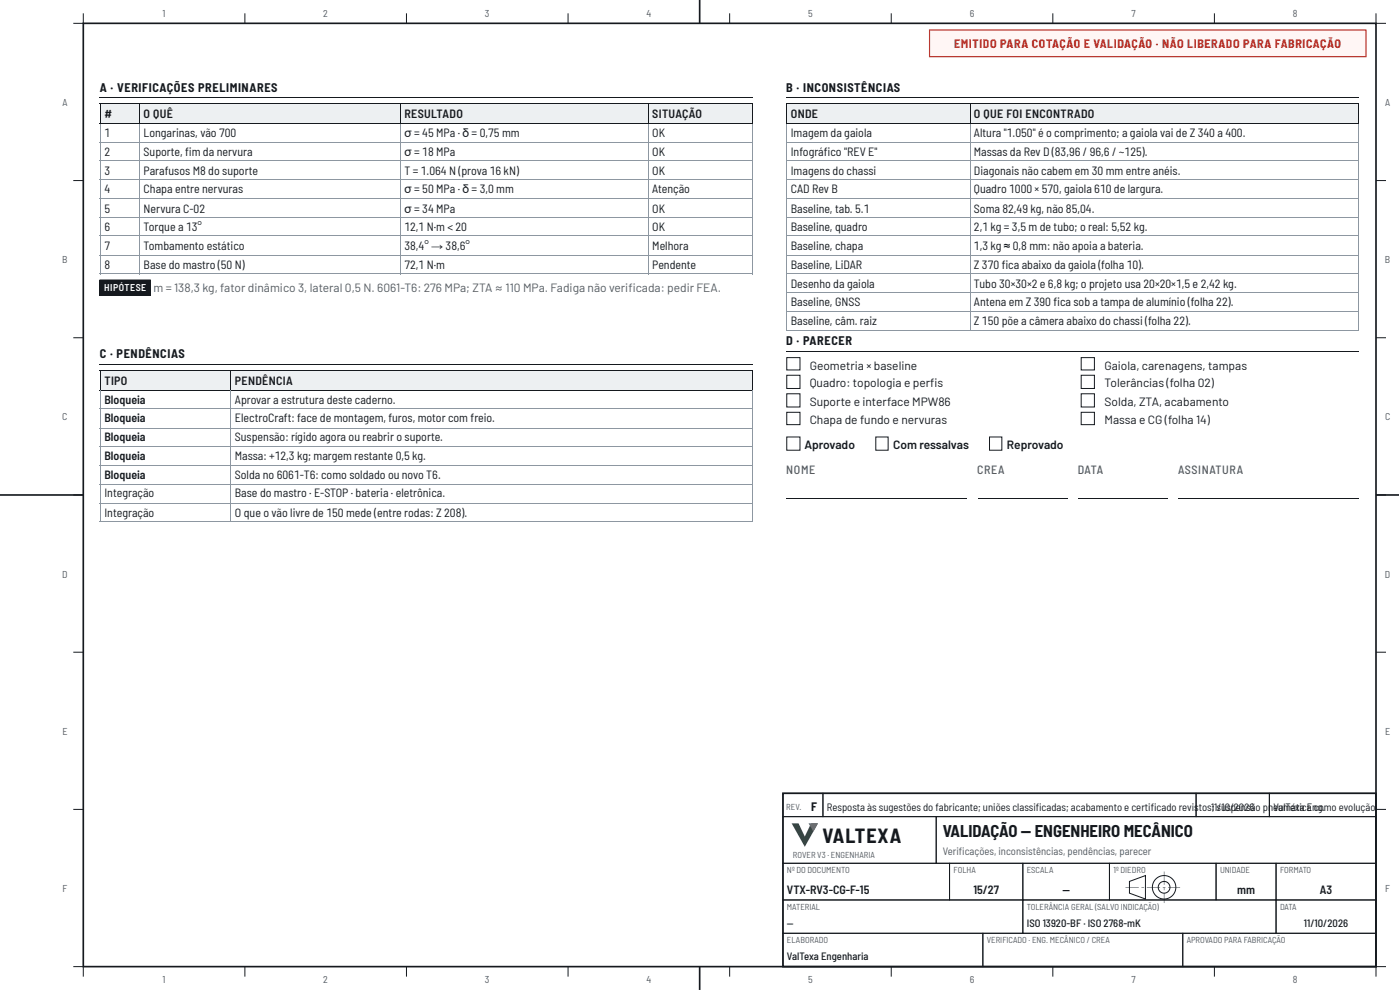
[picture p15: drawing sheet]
<svg xmlns="http://www.w3.org/2000/svg" width="420mm" height="297mm" viewBox="0 0 420 297" stroke-linecap="round" stroke-linejoin="round" font-family="sans-serif">
<defs><g id="words">
<text font-size="6" fill="#15191e" x="246.9" y="252.9">VALTEXA</text>
<text font-size="5" fill="#15191e" x="283" y="251.2">VALIDAÇÃO — ENGENHEIRO MECÂNICO</text>
<g font-size="3.7" fill="#15191e">
<text x="30" y="27.5">A · VERIFICAÇÕES PRELIMINARES</text>
<text x="236" y="27.5">B · INCONSISTÊNCIAS</text>
<text x="30" y="107.4">C · PENDÊNCIAS</text>
<text x="236" y="103.5">D · PARECER</text>
</g>
<text font-size="3.6" fill="#b3261e" x="286.3" y="14.5">EMITIDO PARA COTAÇÃO E VALIDAÇÃO · NÃO LIBERADO PARA FABRICAÇÃO</text>
<g font-size="3.6" fill="#15191e">
<text x="31.4" y="35.5">#</text>
<text x="43.1" y="35.5">O QUÊ</text>
<text x="121.4" y="35.5">RESULTADO</text>
<text x="195.8" y="35.5">SITUAÇÃO</text>
<text x="237.4" y="35.5">ONDE</text>
<text x="292.3" y="35.5">O QUE FOI ENCONTRADO</text>
<text x="31.4" y="41">1</text>
<text x="43.1" y="41">Longarinas, vão 700</text>
<text x="121.4" y="41">σ = 45 MPa · δ = 0,75 mm</text>
<text x="195.8" y="41">OK</text>
<text x="237.4" y="41">Imagem da gaiola</text>
<text x="292.3" y="41">Altura &quot;1.050&quot; é o comprimento; a gaiola vai de Z 340 a 400.</text>
<text x="31.4" y="46.8">2</text>
<text x="43.1" y="46.8">Suporte, fm da nervura</text>
<text x="55.6" y="46.8">i</text>
<text x="121.4" y="46.8">σ = 18 MPa</text>
<text x="195.8" y="46.8">OK</text>
<text x="237.4" y="46.8">Infográfco &quot;REV E&quot;</text>
<text x="247.3" y="46.8">i</text>
<text x="292.3" y="46.8">Massas da Rev D (83,96 / 96,6 / ~125).</text>
<text x="31.4" y="52.4">3</text>
<text x="43.1" y="52.4">Parafusos M8 do suporte</text>
<text x="121.4" y="52.4">T = 1.064 N (prova 16 kN)</text>
<text x="195.8" y="52.4">OK</text>
<text x="237.4" y="52.4">Imagens do chassi</text>
<text x="292.3" y="52.4">Diagonais não cabem em 30 mm entre anéis.</text>
<text x="31.4" y="57.9">4</text>
<text x="43.1" y="57.9">Chapa entre nervuras</text>
<text x="121.4" y="57.9">σ = 50 MPa · δ = 3,0 mm</text>
<text x="195.8" y="57.9">Atenção</text>
<text x="237.4" y="57.9">CAD Rev B</text>
<text x="292.3" y="57.9">Quadro 1000 × 570, gaiola 610 de largura.</text>
<text x="31.4" y="63.8">5</text>
<text x="43.1" y="63.8">Nervura C-02</text>
<text x="121.4" y="63.8">σ = 34 MPa</text>
<text x="195.8" y="63.8">OK</text>
<text x="237.4" y="63.8">Baseline, tab. 5.1</text>
<text x="292.3" y="63.8">Soma 82,49 kg, não 85,04.</text>
<text x="31.4" y="69.3">6</text>
<text x="43.1" y="69.3">Torque a 13°</text>
<text x="121.4" y="69.3">12,1 N·m &lt; 20</text>
<text x="195.8" y="69.3">OK</text>
<text x="237.4" y="69.3">Baseline, quadro</text>
<text x="292.3" y="69.3">2,1 kg = 3,5 m de tubo; o real: 5,52 kg.</text>
<text x="31.4" y="74.9">7</text>
<text x="43.1" y="74.9">Tombamento estático</text>
<text x="121.4" y="74.9">38,4° → 38,6°</text>
<text x="195.8" y="74.9">Melhora</text>
<text x="237.4" y="74.9">Baseline, chapa</text>
<text x="292.3" y="74.9">1,3 kg ≈ 0,8 mm: não apoia a bateria.</text>
<text x="31.4" y="80.7">8</text>
<text x="43.1" y="80.7">Base do mastro (50 N)</text>
<text x="121.4" y="80.7">72,1 N·m</text>
<text x="195.8" y="80.7">Pendente</text>
<text x="237.4" y="80.7">Baseline, LiDAR</text>
<text x="292.3" y="80.7">Z 370 fca abaixo da gaiola (folha 10).</text>
<text x="300.6" y="80.7">i</text>
<text x="237.4" y="86.3">Desenho da gaiola</text>
<text x="292.3" y="86.3">Tubo 30×30×2 e 6,8 kg; o projeto usa 20×20×1,5 e 2,42 kg.</text>
<text x="237.4" y="91.8">Baseline, GNSS</text>
<text x="292.3" y="91.8">Antena em Z 390 fca sob a tampa de alumínio (folha 22).</text>
<text x="316.2" y="91.8">i</text>
<text x="237.4" y="97.6">Baseline, câm. raiz</text>
<text x="292.3" y="97.6">Z 150 põe a câmera abaixo do chassi (folha 22).</text>
<text x="243" y="110.9">Geometria × baseline</text>
<text x="331.5" y="110.9">Gaiola, carenagens, tampas</text>
<text x="31.4" y="115.4">TIPO</text>
<text x="70.5" y="115.4">PENDÊNCIA</text>
<text x="243" y="116.2">Quadro: topologia e perfs</text>
<text x="279.2" y="116.2">i</text>
<text x="331.5" y="116.2">Tolerâncias (folha 02)</text>
<text x="31.4" y="121.2">Bloqueia</text>
<text x="70.5" y="121.2">Aprovar a estrutura deste caderno.</text>
<text x="243" y="121.7">Suporte e interface MPW86</text>
<text x="331.5" y="121.7">Solda, ZTA, acabamento</text>
<text x="31.4" y="126.7">Bloqueia</text>
<text x="70.5" y="126.7">ElectroCraft: face de montagem, furos, motor com freio.</text>
<text x="243" y="127.3">Chapa de fundo e nervuras</text>
<text x="331.5" y="127.3">Massa e CG (folha 14)</text>
<text x="31.4" y="132.3">Bloqueia</text>
<text x="70.5" y="132.3">Suspensão: rígido agora ou reabrir o suporte.</text>
<text x="241.4" y="134.7">Aprovado</text>
<text x="268.1" y="134.7">Com ressalvas</text>
<text x="302.2" y="134.7">Reprovado</text>
<text x="31.4" y="138.1">Bloqueia</text>
<text x="31.4" y="143.7">Bloqueia</text>
<text x="70.5" y="138.1">Massa: +12,3 kg; margem restante 0,5 kg.</text>
<text x="70.5" y="143.7">Solda no 6061-T6: como soldado ou novo T6.</text>
<text x="31.4" y="149.2">Integração</text>
<text x="70.5" y="149.2">Base do mastro · E-STOP · bateria · eletrônica.</text>
<text x="31.4" y="155">Integração</text>
<text x="70.5" y="155">O que o vão livre de 150 mede (entre rodas: Z 208).</text>
<text x="243.5" y="243.2">F</text>
<text x="236.2" y="268.1">VTX-RV3-CG-F-15</text>
<text x="292.1" y="268.1">15/27</text>
<text x="318.9" y="268.1">—</text>
<text x="371.3" y="268.1">mm</text>
<text x="396.1" y="268.1">A3</text>
</g>
<g font-size="3.6" fill="#505b66">
<text x="46" y="87.6">m = 138,3 kg, fator dinâmico 3, lateral 0,5 N. 6061-T6: 276 MPa; ZTA ≈ 110 MPa. Fadiga não verifcada: pedir FEA.</text>
<text x="188.6" y="87.6">i</text>
<text x="236" y="142.3">NOME</text>
<text x="293.3" y="142.3">CREA</text>
<text x="323.5" y="142.3">DATA</text>
<text x="353.7" y="142.3">ASSINATURA</text>
</g>
<g font-size="3.2" fill="#15191e">
<text x="248.2" y="243.2">Resposta às sugestões do fabricante; uniões classifcadas; acabamento e certifcado revis</text>
<text x="310.9" y="243.2">i</text>
<text x="345.4" y="243.2">i</text>
<text x="359.8" y="243.2">tos1;1s/u10s/p2e0n2s6ão pneVuamática como evolução</text>
<text x="385.2" y="243.2">lTexa Eng.</text>
<text x="236.2" y="278.1">—</text>
<text x="308.2" y="278.1">ISO 13920-BF · ISO 2768-mK</text>
<text x="391.3" y="278.1">11/10/2026</text>
<text x="236.2" y="288.1">ValTexa Engenharia</text>
</g>
<g font-size="3.2" fill="#505b66">
<text x="283" y="256.6">Verifcações, inconsistências, pendências, parecer</text>
<text x="287.8" y="256.6">i</text>
</g>
<g font-size="3" fill="#505b66">
<text x="48.8" y="5">1</text>
<text x="97" y="5">2</text>
<text x="145.6" y="5">3</text>
<text x="194" y="5">4</text>
<text x="242.6" y="5">5</text>
<text x="291" y="5">6</text>
<text x="339.6" y="5">7</text>
<text x="388" y="5">8</text>
<text x="18.7" y="31.8">A</text>
<text x="415.7" y="31.8">A</text>
<text x="18.7" y="78.9">B</text>
<text x="415.7" y="78.9">B</text>
<text x="18.7" y="126.1">C</text>
<text x="415.7" y="126.1">C</text>
<text x="18.7" y="173.3">D</text>
<text x="415.7" y="173.3">D</text>
<text x="18.7" y="220.4">E</text>
<text x="415.7" y="220.4">E</text>
<text x="18.8" y="267.6">F</text>
<text x="415.8" y="267.6">F</text>
<text x="48.8" y="295">1</text>
<text x="97" y="295">2</text>
<text x="145.6" y="295">3</text>
<text x="194" y="295">4</text>
<text x="242.6" y="295">5</text>
<text x="291" y="295">6</text>
<text x="339.6" y="295">7</text>
<text x="388" y="295">8</text>
</g>
<text font-size="3" fill="#fff" x="31.3" y="87.3">HIPÓTESE</text>
<g font-size="2.6" fill="#505b66">
<text x="236" y="242.9">REV.</text>
<text x="238" y="257.3">ROVER V3 · ENGENHARIA</text>
<text x="236.2" y="261.9">Nº DO DOCUMENTO</text>
<text x="286.2" y="261.9">FOLHA</text>
<text x="308.2" y="261.9">ESCALA</text>
<text x="334.2" y="261.9">1º DIEDRO</text>
<text x="366.2" y="261.9">UNIDADE</text>
<text x="384.2" y="261.9">FORMATO</text>
<text x="236.2" y="272.9">MATERIAL</text>
<text x="308.2" y="272.9">TOLERÂNCIA GERAL (SALVO INDICAÇÃO)</text>
<text x="384.2" y="272.9">DATA</text>
<text x="236.2" y="282.9">ELABORADO</text>
<text x="296.2" y="282.9">VERIFICADO · ENG. MECÂNICO / CREA</text>
<text x="356.2" y="282.9">APROVADO PARA FABRICAÇÃO</text>
</g>
</g></defs>
<path d="M25 7h388v283h-388zM210 0v7M0 148.5h25M413 148.5h6.9M210 290v7" fill="none" stroke="#15191e" stroke-width=".5"/>
<g fill="none" stroke="#15191e" stroke-width=".3">
<path d="M25 4v3h-3M73.5 4v3M122 4v3M170.5 4v3M219 4v3M267.5 4v3M316 4v3M364.5 4v3M413 4v3h3M22 54.2h3M413 54.2h3M22 101.3h3"/>
<path d="M413 101.3h3M22 148.5h3M413 148.5h3M22 195.7h3M413 195.7h3M22 242.8h3M413 242.8h3M22 290h3v3M73.5 290v3M122 290v3M170.5 290v3M219 290v3"/>
<path d="M267.5 290v3M316 290v3M364.5 290v3M416 290h-3v3"/>
</g>
<path d="M279 9h131v8h-131z" fill="#fff6f5"/>
<path d="M279 9h131v8h-131z" fill="none" stroke="#b3261e" stroke-width=".35"/>
<path d="M235 238h178v52h-178z" fill="none" stroke="#15191e" stroke-width=".5"/>
<path d="M235 238h12v7h-12zM247 238h112v7h-112zM359 238h22v7h-22zM381 238h32v7h-32zM235 245h46v14h-46z" fill="none" stroke="#15191e" stroke-width=".3"/>
<path d="M237.6 247h2.1l1.9 4 1.8-4h2.1l-3.9 7.1z" fill="#1d7443"/>
<path d="M242.7 247h2.8l-1.4 2.5z" fill="#38a46a"/>
<path d="M235 259h50v11h-50zM281 245h132v14h-132zM285 259h22v11h-22zM307 259h26v11h-26zM333 259h32v11h-32zM339 264.4l4.8-1.7v7l-4.8-1.7z" fill="none" stroke="#15191e" stroke-width=".3"/>
<path d="M337.8 266.1l4 .2zM342.6 266.1l.8 .2zM344.2 266.1l4 .2zM349 266.1l.8 .2zM350.6 266.1l3.6 .2z" fill="#15191e"/>
<g fill="none" stroke="#15191e" stroke-width=".3">
<circle cx="349.4" cy="266.2" r="1.76"/>
<circle cx="349.4" cy="266.2" r="3.5"/>
</g>
<path d="M349.3 261.5l.2 4zM349.3 266.3l.2 .8zM349.3 267.9l.2 3z" fill="#15191e"/>
<path d="M29.9 29.2h196.1M365 259h18v11h-18zM383 259h30v11h-30zM235 270h72v10h-72zM235 280h60v10h-60zM295 280h60v10h-60zM307 270h76v10h-76zM355 280h58v10h-58zM383 270h30v10h-30z" fill="none" stroke="#15191e" stroke-width=".3"/>
<g fill="#edf0f2">
<path d="M30.2 31.2h11.6v5.8h-11.6z"/>
<path d="M41.8 31.2h78.3v5.8h-78.3z"/>
<path d="M120.1 31.2h74.4v5.8h-74.4z"/>
<path d="M194.5 31.2h31.5v5.8h-31.5z"/>
</g>
<path d="M29.9 31.1h196.1M29.9 37.2h196.1M30 31v6.3M41.9 31v6.3M120.3 31v6.3M194.6 31v6.3M225.8 31v6.3" fill="none" stroke="#15191e" stroke-width=".3"/>
<g fill="none" stroke="#8d97a1" stroke-width=".3">
<path d="M30 37.3v45M41.9 37.3v45M120.3 37.3v45M194.6 37.3v45M225.8 37.3v45M29.9 42.7h196.1M29.9 48.3h196.1M29.9 53.8h196.1M29.9 59.7h196.1M29.9 65.2h196.1M29.9 70.8h196.1M29.9 76.6h196.1"/>
<path d="M29.9 82.2h196.1"/>
</g>
<path d="M29.9 83.9h15.3v4.7h-15.3z" fill="#15191e"/>
<path d="M30 84h15.1v4.5h-15.1zM29.9 109.4h196.1" fill="none" stroke="#15191e" stroke-width=".3"/>
<g fill="#edf0f2">
<path d="M30.2 111.1h39.1v5.8h-39.1z"/>
<path d="M69.3 111.1h156.7v5.8h-156.7z"/>
</g>
<path d="M236 29.2h172M29.9 111.3h196.1M29.9 117.1h196.1M30 111.1v6.1M69.2 111.1v6.1M225.8 111.1v6.1" fill="none" stroke="#15191e" stroke-width=".3"/>
<path d="M30 117.2v39.4M69.2 117.2v39.4M225.8 117.2v39.4M29.9 122.6h196.1M29.9 128.5h196.1M29.9 134h196.1M29.9 139.6h196.1M29.9 145.4h196.1M29.9 150.9h196.1M29.9 156.5h196.1" fill="none" stroke="#8d97a1" stroke-width=".3"/>
<g fill="#edf0f2">
<path d="M236 31.2h55v5.8h-55z"/>
<path d="M291 31.2h117v5.8h-117z"/>
</g>
<g fill="none" stroke="#15191e" stroke-width=".3">
<path d="M236 31.1h172M236 37.2h172M236.1 31v6.3M291.2 31v6.3M407.9 31v6.3M236 105.4h172M236.1 107.3h4v3.7h-4zM236.1 112.6h4v3.9h-4zM236.1 118.1h4v4h-4zM324.5 107.3h4v3.7h-4zM324.5 112.6h4v3.9h-4zM324.5 118.1h4v4h-4z"/>
<path d="M236.1 123.7h4v3.7h-4zM236.1 131.1h4v4h-4zM262.9 131.1h3.7v4h-3.7zM297 131.1h3.7v4h-3.7zM324.5 123.7h4v3.7h-4zM236 149.6h54.2M293.4 149.6h27M323.6 149.6h27M353.7 149.6h54.3"/>
</g>
<g fill="none" stroke="#8d97a1" stroke-width=".3">
<path d="M236.1 37.3v61.9M291.2 37.3v61.9M407.9 37.3v61.9M236 42.7h172M236 48.3h172M236 53.8h172M236 59.7h172M236 65.2h172M236 70.8h172M236 76.6h172M236 82.2h172M236 87.7h172"/>
<path d="M236 93.5h172M236 99.1h172"/>
</g>
<use href="#words"/>
</svg>
